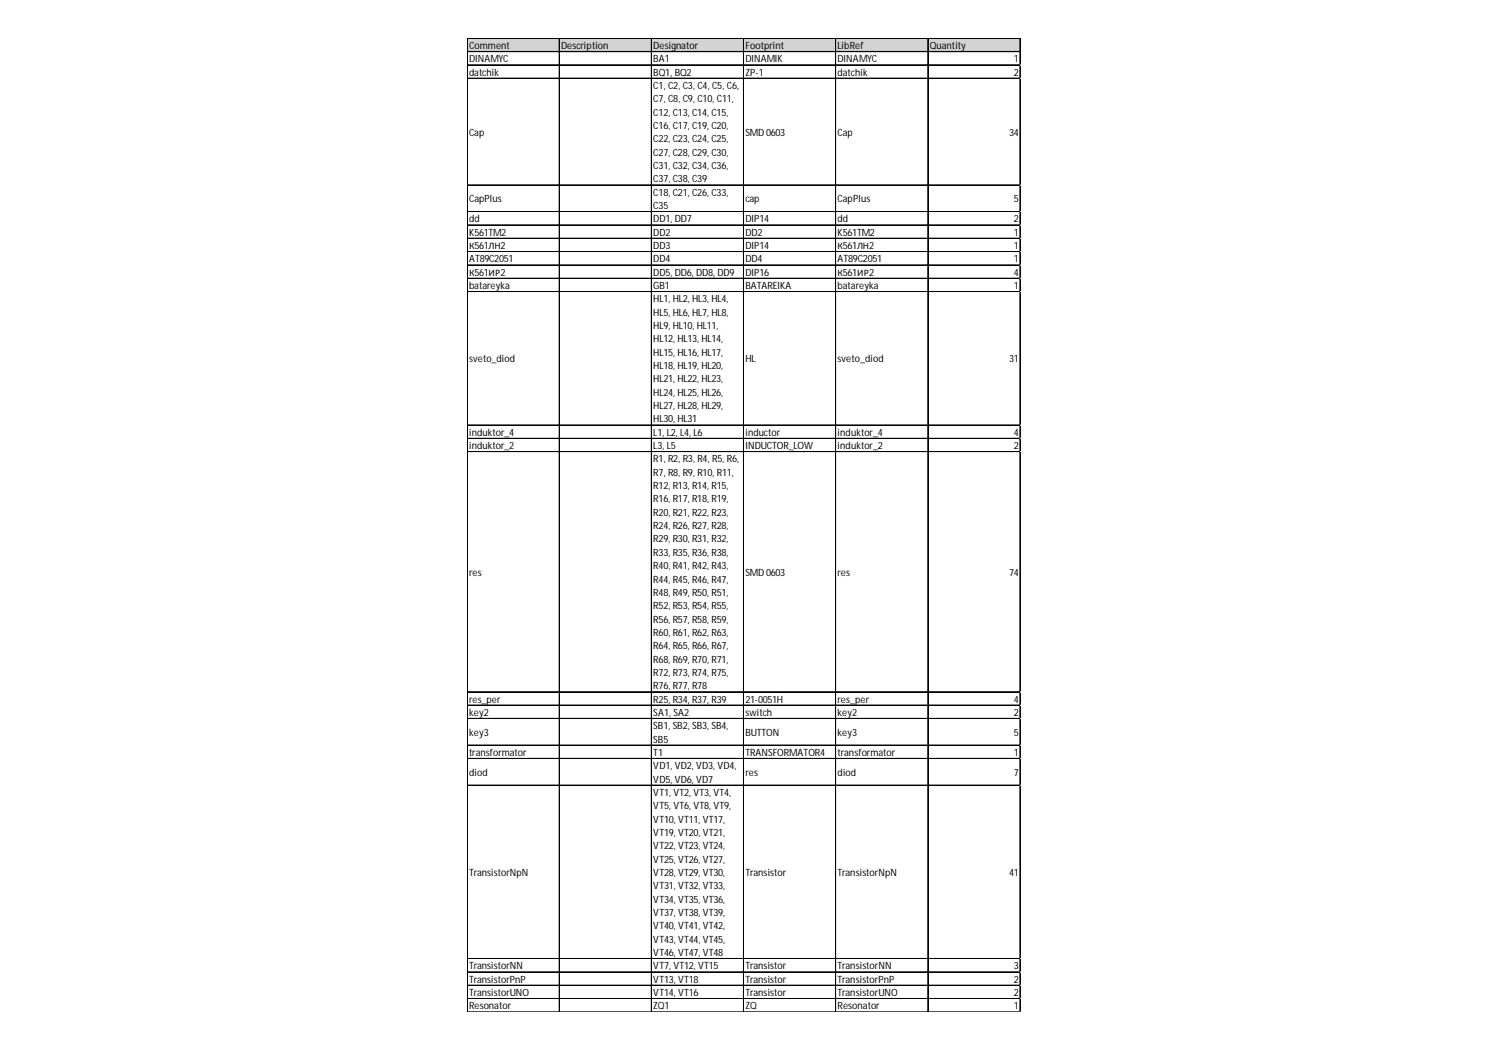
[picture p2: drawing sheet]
<svg xmlns="http://www.w3.org/2000/svg" width="297mm" height="210mm" viewBox="0 0 297 210" stroke-linecap="round" stroke-linejoin="round" font-family="sans-serif">
<defs><g id="words">
<g font-size="2">
<text x="93.6" y="9.8">Comment</text>
<text x="111.9" y="9.8">Description</text>
<text x="130.3" y="9.8">Designator</text>
<text x="148.7" y="9.8">Footprint</text>
<text x="167.1" y="9.8">LibRef</text>
<text x="185.5" y="9.8">Quantity</text>
<text x="93.6" y="12.4">DINAMYC</text>
<text x="93.6" y="15.1">datchik</text>
<text x="130.3" y="12.4">BA1</text>
<text x="130.3" y="15.1">BQ1, BQ2</text>
<text x="130.3" y="17.8">C1, C2, C3, C4, C5, C6,</text>
<text x="148.7" y="12.4">DINAMIK</text>
<text x="148.7" y="15.1">ZP-1</text>
<text x="167.1" y="12.4">DINAMYC</text>
<text x="167.1" y="15.1">datchik</text>
<text x="202.3" y="12.4">1</text>
<text x="202.3" y="15.1">2</text>
<text x="130.3" y="20.4">C7, C8, C9, C10, C11,</text>
<text x="130.3" y="23.1">C12, C13, C14, C15,</text>
<text x="93.6" y="27.1">Cap</text>
<text x="130.3" y="25.7">C16, C17, C19, C20,</text>
<text x="130.3" y="28.4">C22, C23, C24, C25,</text>
<text x="148.7" y="27.1">SMD 0603</text>
<text x="167.1" y="27.1">Cap</text>
<text x="201.3" y="27.1">34</text>
<text x="130.3" y="31.1">C27, C28, C29, C30,</text>
<text x="130.3" y="33.7">C31, C32, C34, C36,</text>
<text x="93.6" y="40.4">CapPlus</text>
<text x="130.3" y="36.4">C37, C38, C39</text>
<text x="130.3" y="39">C18, C21, C26, C33,</text>
<text x="130.3" y="41.7">C35</text>
<text x="148.7" y="40.4">cap</text>
<text x="167.1" y="40.4">CapPlus</text>
<text x="202.3" y="40.4">5</text>
<text x="93.6" y="44.4">dd</text>
<text x="93.6" y="47">K561TM2</text>
<text x="130.3" y="44.4">DD1, DD7</text>
<text x="130.3" y="47">DD2</text>
<text x="148.7" y="44.4">DIP14</text>
<text x="148.7" y="47">DD2</text>
<text x="167.1" y="44.4">dd</text>
<text x="167.1" y="47">K561TM2</text>
<text x="202.3" y="44.4">2</text>
<text x="202.3" y="47">1</text>
<text x="93.6" y="49.7">К561ЛН2</text>
<text x="93.6" y="52.4">AT89C2051</text>
<text x="130.3" y="49.7">DD3</text>
<text x="130.3" y="52.4">DD4</text>
<text x="148.7" y="49.7">DIP14</text>
<text x="148.7" y="52.4">DD4</text>
<text x="167.1" y="49.7">К561ЛН2</text>
<text x="167.1" y="52.4">AT89C2051</text>
<text x="202.3" y="49.7">1</text>
<text x="202.3" y="52.4">1</text>
<text x="93.6" y="55">К561ИР2</text>
<text x="93.6" y="57.7">batareyka</text>
<text x="130.3" y="55">DD5, DD6, DD8, DD9</text>
<text x="130.3" y="57.7">GB1</text>
<text x="148.7" y="55">DIP16</text>
<text x="148.7" y="57.7">BATAREIKA</text>
<text x="167.1" y="55">К561ИР2</text>
<text x="167.1" y="57.7">batareyka</text>
<text x="202.3" y="55">4</text>
<text x="202.3" y="57.7">1</text>
<text x="130.3" y="60.3">HL1, HL2, HL3, HL4,</text>
<text x="130.3" y="63">HL5, HL6, HL7, HL8,</text>
<text x="130.3" y="65.7">HL9, HL10, HL11,</text>
<text x="130.3" y="68.3">HL12, HL13, HL14,</text>
<text x="130.3" y="71">HL15, HL16, HL17,</text>
<text x="93.6" y="72.3">sveto_diod</text>
<text x="130.3" y="73.6">HL18, HL19, HL20,</text>
<text x="130.3" y="76.3">HL21, HL22, HL23,</text>
<text x="148.7" y="72.3">HL</text>
<text x="167.1" y="72.3">sveto_diod</text>
<text x="201.3" y="72.3">31</text>
<text x="130.3" y="79">HL24, HL25, HL26,</text>
<text x="130.3" y="81.6">HL27, HL28, HL29,</text>
<text x="93.6" y="87">induktor_4</text>
<text x="93.6" y="89.6">induktor_2</text>
<text x="130.3" y="84.3">HL30, HL31</text>
<text x="130.3" y="87">L1, L2, L4, L6</text>
<text x="130.3" y="89.6">L3, L5</text>
<text x="148.7" y="87">inductor</text>
<text x="148.7" y="89.6">INDUCTOR_LOW</text>
<text x="167.1" y="87">induktor_4</text>
<text x="167.1" y="89.6">induktor_2</text>
<text x="202.3" y="87">4</text>
<text x="202.3" y="89.6">2</text>
<text x="130.3" y="92.3">R1, R2, R3, R4, R5, R6,</text>
<text x="130.3" y="94.9">R7, R8, R9, R10, R11,</text>
<text x="130.3" y="97.6">R12, R13, R14, R15,</text>
<text x="130.3" y="100.3">R16, R17, R18, R19,</text>
<text x="130.3" y="102.9">R20, R21, R22, R23,</text>
<text x="130.3" y="105.6">R24, R26, R27, R28,</text>
<text x="130.3" y="108.2">R29, R30, R31, R32,</text>
<text x="130.3" y="110.9">R33, R35, R36, R38,</text>
<text x="130.3" y="113.6">R40, R41, R42, R43,</text>
<text x="93.6" y="114.9">res</text>
<text x="130.3" y="116.2">R44, R45, R46, R47,</text>
<text x="130.3" y="118.9">R48, R49, R50, R51,</text>
<text x="148.7" y="114.9">SMD 0603</text>
<text x="167.1" y="114.9">res</text>
<text x="201.3" y="114.9">74</text>
<text x="130.3" y="121.5">R52, R53, R54, R55,</text>
<text x="130.3" y="124.2">R56, R57, R58, R59,</text>
<text x="130.3" y="126.9">R60, R61, R62, R63,</text>
<text x="130.3" y="129.5">R64, R65, R66, R67,</text>
<text x="130.3" y="132.2">R68, R69, R70, R71,</text>
<text x="130.3" y="134.9">R72, R73, R74, R75,</text>
<text x="130.3" y="137.5">R76, R77, R78</text>
<text x="93.6" y="140.2">res_per</text>
<text x="93.6" y="142.8">key2</text>
<text x="130.3" y="140.2">R25, R34, R37, R39</text>
<text x="130.3" y="142.8">SA1, SA2</text>
<text x="148.7" y="140.2">21-0051H</text>
<text x="148.7" y="142.8">switch</text>
<text x="167.1" y="140.2">res_per</text>
<text x="167.1" y="142.8">key2</text>
<text x="202.3" y="140.2">4</text>
<text x="202.3" y="142.8">2</text>
<text x="93.6" y="146.8">key3</text>
<text x="130.3" y="145.5">SB1, SB2, SB3, SB4,</text>
<text x="130.3" y="148.2">SB5</text>
<text x="148.7" y="146.8">BUTTON</text>
<text x="167.1" y="146.8">key3</text>
<text x="202.3" y="146.8">5</text>
<text x="93.6" y="150.8">transformator</text>
<text x="93.6" y="154.8">diod</text>
<text x="130.3" y="150.8">T1</text>
<text x="130.3" y="153.5">VD1, VD2, VD3, VD4,</text>
<text x="148.7" y="150.8">TRANSFORMATOR4</text>
<text x="148.7" y="154.8">res</text>
<text x="167.1" y="150.8">transformator</text>
<text x="167.1" y="154.8">diod</text>
<text x="202.3" y="150.8">1</text>
<text x="202.3" y="154.8">7</text>
<text x="130.3" y="156.1">VD5, VD6, VD7</text>
<text x="130.3" y="158.8">VT1, VT2, VT3, VT4,</text>
<text x="130.3" y="161.5">VT5, VT6, VT8, VT9,</text>
<text x="130.3" y="164.1">VT10, VT11, VT17,</text>
<text x="130.3" y="166.8">VT19, VT20, VT21,</text>
<text x="130.3" y="169.5">VT22, VT23, VT24,</text>
<text x="130.3" y="172.1">VT25, VT26, VT27,</text>
<text x="93.6" y="174.8">TransistorNpN</text>
<text x="130.3" y="174.8">VT28, VT29, VT30,</text>
<text x="130.3" y="177.4">VT31, VT32, VT33,</text>
<text x="148.7" y="174.8">Transistor</text>
<text x="167.1" y="174.8">TransistorNpN</text>
<text x="201.3" y="174.8">41</text>
<text x="130.3" y="180.1">VT34, VT35, VT36,</text>
<text x="130.3" y="182.8">VT37, VT38, VT39,</text>
<text x="130.3" y="185.4">VT40, VT41, VT42,</text>
<text x="130.3" y="188.1">VT43, VT44, VT45,</text>
<text x="130.3" y="190.7">VT46, VT47, VT48</text>
<text x="93.6" y="193.4">TransistorNN</text>
<text x="93.6" y="196.1">TransistorPnP</text>
<text x="130.3" y="193.4">VT7, VT12, VT15</text>
<text x="130.3" y="196.1">VT13, VT18</text>
<text x="148.7" y="193.4">Transistor</text>
<text x="148.7" y="196.1">Transistor</text>
<text x="167.1" y="193.4">TransistorNN</text>
<text x="167.1" y="196.1">TransistorPnP</text>
<text x="202.3" y="193.4">3</text>
<text x="202.3" y="196.1">2</text>
<text x="93.6" y="198.7">TransistorUNO</text>
<text x="93.6" y="201.4">Resonator</text>
<text x="130.3" y="198.7">VT14, VT16</text>
<text x="130.3" y="201.4">ZQ1</text>
<text x="148.7" y="198.7">Transistor</text>
<text x="148.7" y="201.4">ZQ</text>
<text x="167.1" y="198.7">TransistorUNO</text>
<text x="167.1" y="201.4">Resonator</text>
<text x="202.3" y="198.7">2</text>
<text x="202.3" y="201.4">1</text>
</g>
</g></defs>
<path d="M93.3 7.7h110.3v2.7h-110.3z" fill="#d3d3d3"/>
<g fill="none" stroke="#000" stroke-width=".2">
<path d="M93.2 7.6v194.4M93.3 7.6h110.3M93.3 7.7h110.3M93.3 10.3h110.3M93.3 12.9h110.3M93.3 13h110.3M93.3 15.6h110.3M93.3 15.7h110.3M111.5 7.7v194.3M111.6 7.7v194.3M129.9 7.7v194.3M130 7.7v194.3"/>
<path d="M148.3 7.7v194.3M148.4 7.7v194.3M166.7 7.7v194.3M166.8 7.7v194.3M185.1 7.7v194.3M203.5 7.7v194.3M93.3 36.9h110.3M93.3 42.2h110.3M93.3 42.3h110.3M93.3 44.9h110.3M93.3 47.5h110.3M93.3 47.6h110.3"/>
<path d="M93.3 50.2h110.3M93.3 50.3h110.3M93.3 52.8h110.3M93.3 52.9h110.3M93.3 55.5h110.3M93.3 55.6h110.3M93.3 58.2h110.3M93.3 84.8h110.3M93.3 84.9h110.3M93.3 87.4h110.3M93.3 87.5h110.3M93.3 90.1h110.3"/>
<path d="M93.3 90.2h110.3M93.3 138h110.3M93.3 138.1h110.3M93.3 140.7h110.3M93.3 143.3h110.3M93.3 143.4h110.3M93.3 148.7h110.3M93.3 151.3h110.3M93.3 151.4h110.3M93.3 156.6h110.3M93.3 156.7h110.3M93.3 191.2h110.3"/>
<path d="M93.3 191.3h110.3M93.3 193.9h110.3M93.3 194h110.3M93.3 196.6h110.3M93.3 199.2h110.3M93.3 199.3h110.3M93.3 201.9h110.3"/>
</g>
<path d="M203.6 12.9h.1" fill="none" stroke="#d4d4d4" stroke-width=".2"/>
<path d="M203.6 12.9v.2z" fill="#d4d4d4"/>
<path d="M203.6 15.6h.1" fill="none" stroke="#d4d4d4" stroke-width=".2"/>
<path d="M203.6 15.6v.1z" fill="#d4d4d4"/>
<path d="M203.6 36.9h.1" fill="none" stroke="#d4d4d4" stroke-width=".2"/>
<path d="M203.6 36.9v.1z" fill="#d4d4d4"/>
<path d="M203.6 42.2h.1" fill="none" stroke="#d4d4d4" stroke-width=".2"/>
<path d="M203.6 42.2v.1z" fill="#d4d4d4"/>
<path d="M203.6 44.9h.1" fill="none" stroke="#d4d4d4" stroke-width=".2"/>
<path d="M203.6 44.9v.1z" fill="#d4d4d4"/>
<path d="M203.6 47.5h.1" fill="none" stroke="#d4d4d4" stroke-width=".2"/>
<path d="M203.6 47.5v.2z" fill="#d4d4d4"/>
<path d="M203.6 50.2h.1" fill="none" stroke="#d4d4d4" stroke-width=".2"/>
<path d="M203.6 50.2v.1z" fill="#d4d4d4"/>
<path d="M203.6 52.8h.1" fill="none" stroke="#d4d4d4" stroke-width=".2"/>
<path d="M203.6 52.8v.2z" fill="#d4d4d4"/>
<path d="M203.6 55.5h.1" fill="none" stroke="#d4d4d4" stroke-width=".2"/>
<path d="M203.6 55.5v.1z" fill="#d4d4d4"/>
<path d="M203.6 58.2h.1" fill="none" stroke="#d4d4d4" stroke-width=".2"/>
<path d="M203.6 58.2v.1z" fill="#d4d4d4"/>
<path d="M203.6 84.8h.1" fill="none" stroke="#d4d4d4" stroke-width=".2"/>
<path d="M203.6 84.8v.1z" fill="#d4d4d4"/>
<path d="M203.6 87.4h.1" fill="none" stroke="#d4d4d4" stroke-width=".2"/>
<path d="M203.6 87.4v.2z" fill="#d4d4d4"/>
<path d="M203.6 90.1h.1" fill="none" stroke="#d4d4d4" stroke-width=".2"/>
<path d="M203.6 90.1v.1z" fill="#d4d4d4"/>
<path d="M203.6 138h.1" fill="none" stroke="#d4d4d4" stroke-width=".2"/>
<path d="M203.6 138v.1z" fill="#d4d4d4"/>
<path d="M203.6 140.7h.1" fill="none" stroke="#d4d4d4" stroke-width=".2"/>
<path d="M203.6 140.7v.1z" fill="#d4d4d4"/>
<path d="M203.6 143.3h.1" fill="none" stroke="#d4d4d4" stroke-width=".2"/>
<path d="M203.6 143.3v.2z" fill="#d4d4d4"/>
<path d="M203.6 148.7h.1" fill="none" stroke="#d4d4d4" stroke-width=".2"/>
<path d="M203.6 148.7v.1z" fill="#d4d4d4"/>
<path d="M203.6 151.3h.1" fill="none" stroke="#d4d4d4" stroke-width=".2"/>
<path d="M203.6 151.3v.2z" fill="#d4d4d4"/>
<path d="M203.6 156.6h.1" fill="none" stroke="#d4d4d4" stroke-width=".2"/>
<path d="M203.6 156.6v.2z" fill="#d4d4d4"/>
<path d="M203.6 191.2h.1" fill="none" stroke="#d4d4d4" stroke-width=".2"/>
<path d="M203.6 191.2v.2z" fill="#d4d4d4"/>
<path d="M203.6 193.9h.1" fill="none" stroke="#d4d4d4" stroke-width=".2"/>
<path d="M203.6 193.9v.1z" fill="#d4d4d4"/>
<path d="M203.6 196.6h.1" fill="none" stroke="#d4d4d4" stroke-width=".2"/>
<path d="M203.6 196.6v.1z" fill="#d4d4d4"/>
<path d="M203.6 199.2h.1" fill="none" stroke="#d4d4d4" stroke-width=".2"/>
<path d="M203.6 199.2v.2z" fill="#d4d4d4"/>
<path d="M203.6 201.9h.1" fill="none" stroke="#d4d4d4" stroke-width=".2"/>
<use href="#words"/>
</svg>
